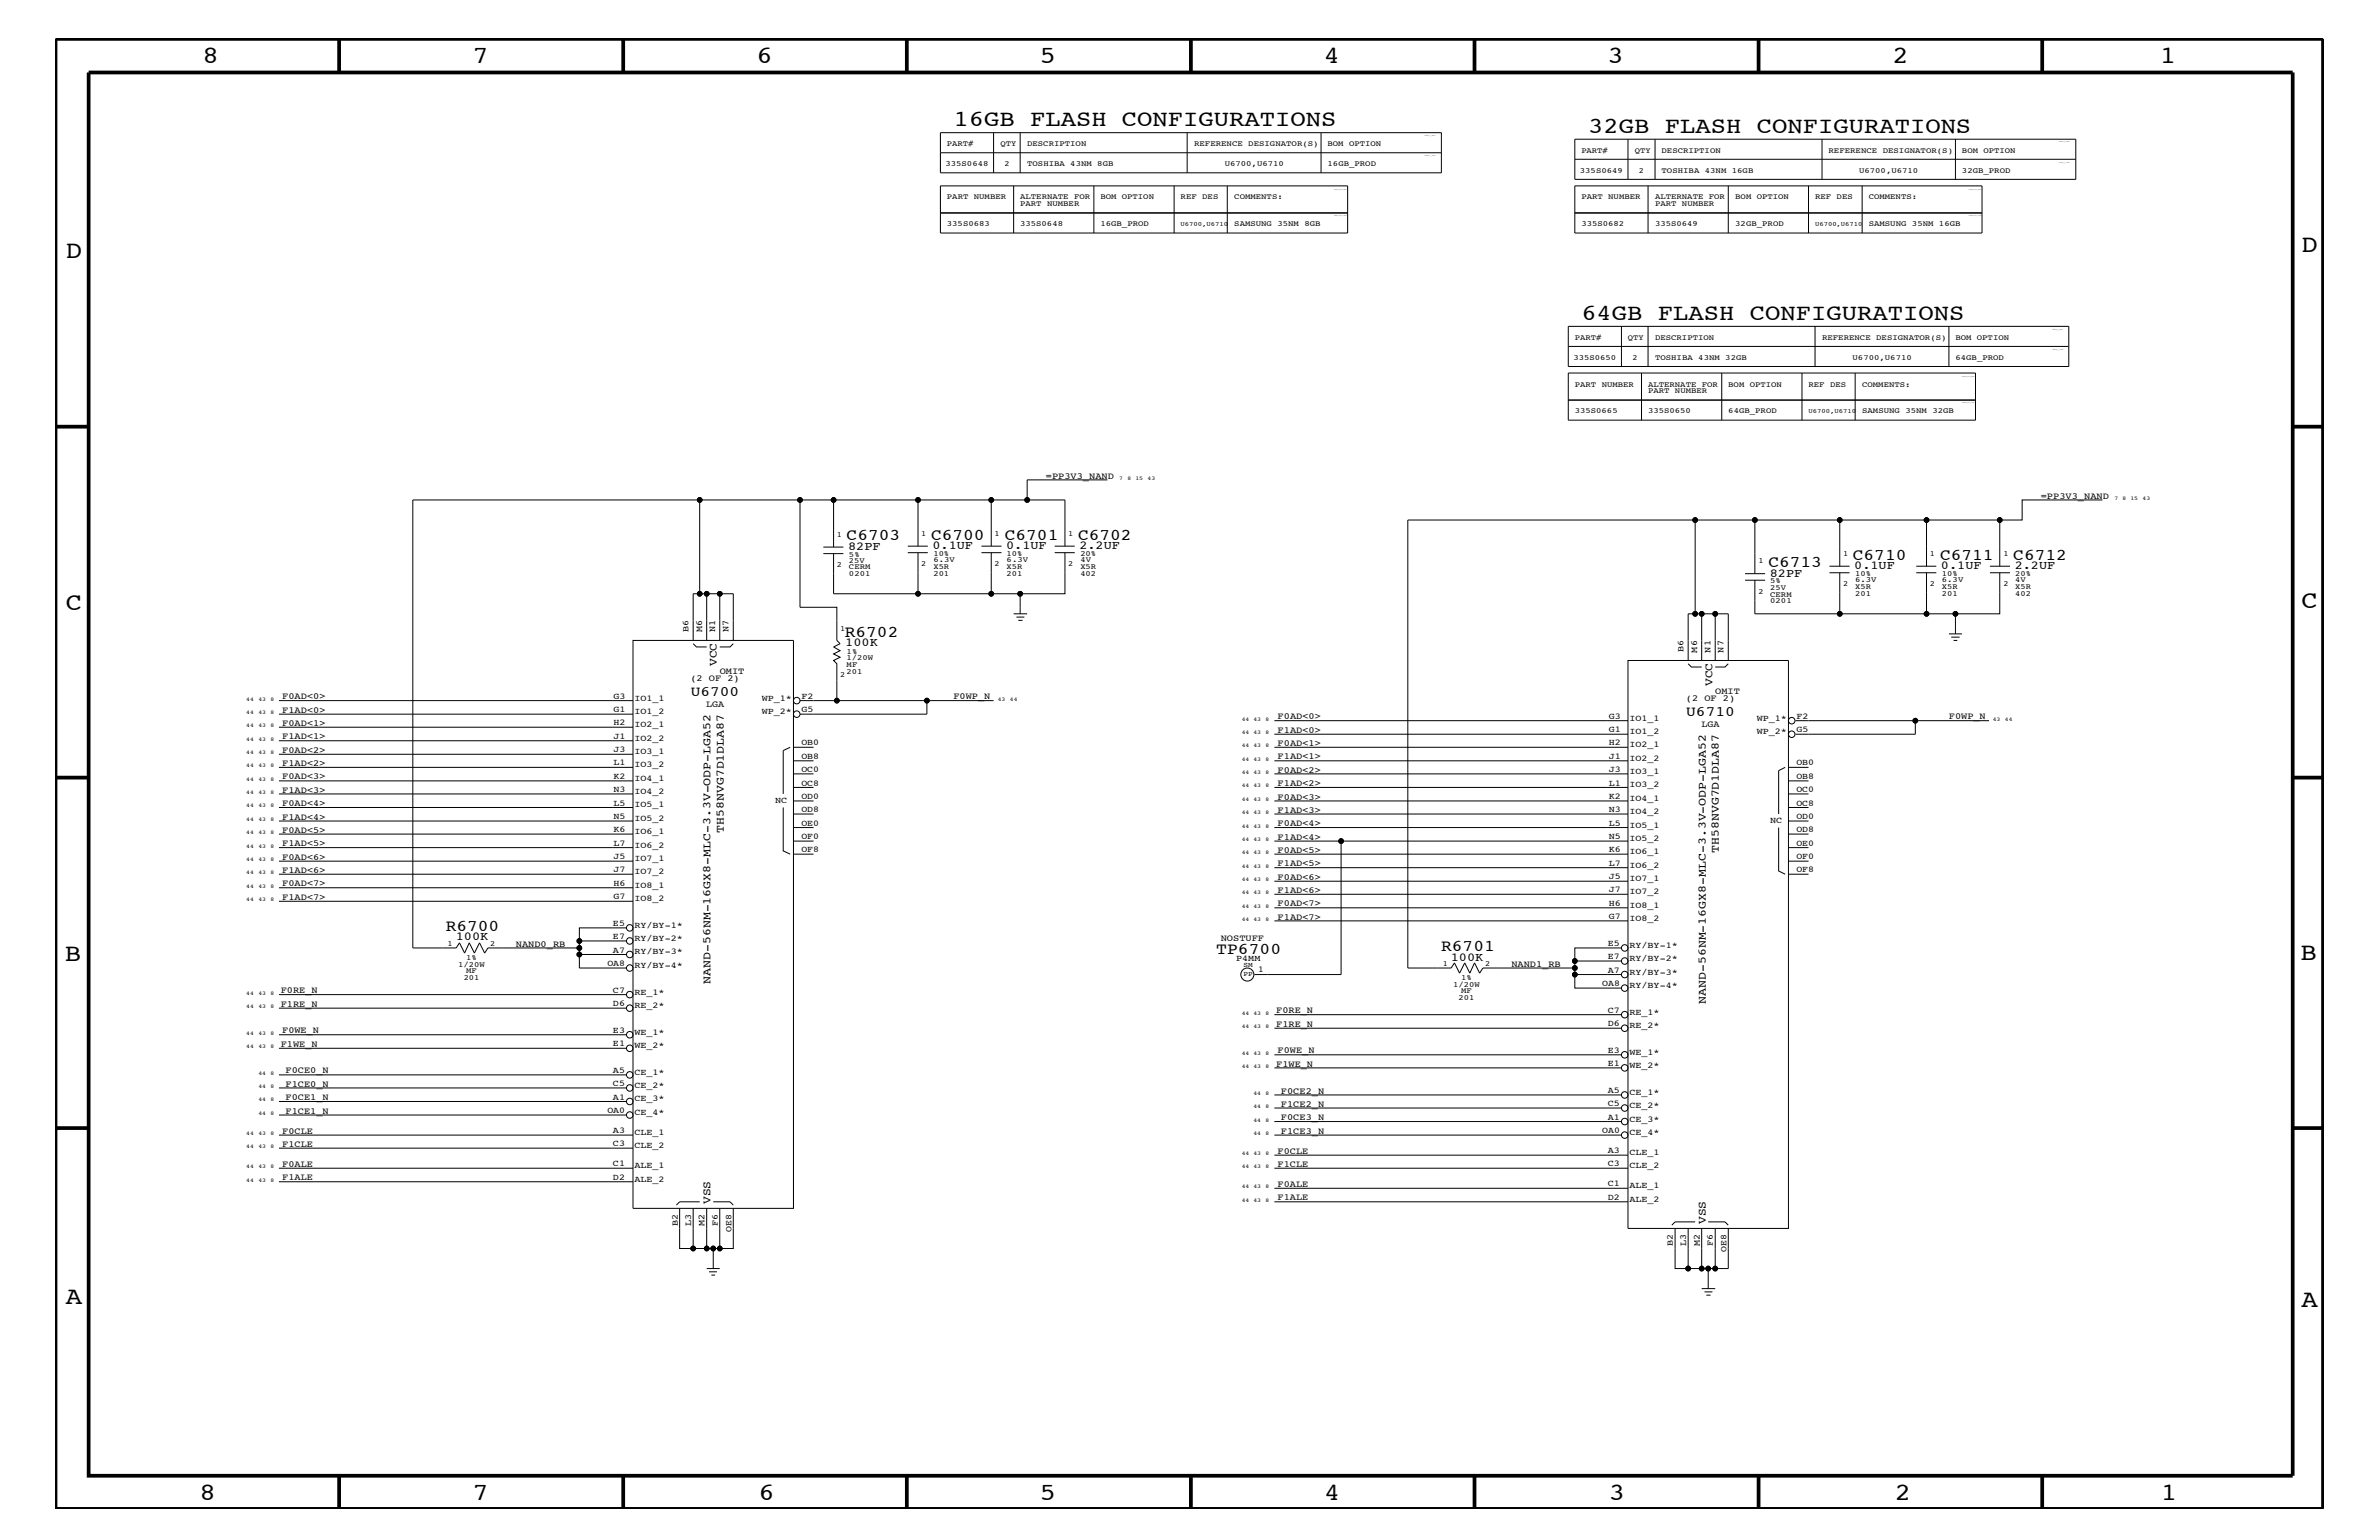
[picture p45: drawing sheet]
<svg xmlns="http://www.w3.org/2000/svg" width="432mm" height="279mm" viewBox="0 0 432 279" stroke-linecap="round" stroke-linejoin="round" font-family="sans-serif">
<defs><g id="words">
<g font-size="4.5">
<text x="36.7" y="11.5">8</text>
<text x="85.8" y="11.5">7</text>
<text x="137.3" y="11.5">6</text>
<text x="188.7" y="11.5">5</text>
<text x="240.3" y="11.5">4</text>
<text x="291.8" y="11.5">3</text>
<text x="343.5" y="11.5">2</text>
<text x="392" y="11.5">1</text>
<text x="11.9" y="46.8">D</text>
<text x="417.7" y="45.7">D</text>
<text x="11.9" y="110.6">C</text>
<text x="417.7" y="110.3">C</text>
<text x="11.8" y="174.3">B</text>
<text x="417.6" y="174.2">B</text>
<text x="11.9" y="236.7">A</text>
<text x="417.7" y="237.1">A</text>
<text x="36.2" y="272.1">8</text>
<text x="85.8" y="272.1">7</text>
<text x="137.7" y="272.1">6</text>
<text x="188.7" y="272.1">5</text>
<text x="240.4" y="272.1">4</text>
<text x="292" y="272.1">3</text>
<text x="343.9" y="272.1">2</text>
<text x="392.2" y="272.1">1</text>
</g>
<g font-size="4.1">
<text x="173.1" y="22.9">16GB FLASH CONFIGURATIONS</text>
<text x="288.3" y="24.1">32GB FLASH CONFIGURATIONS</text>
<text x="287" y="58">64GB FLASH CONFIGURATIONS</text>
</g>
<g font-size="3">
<text x="153.7" y="98">C6703</text>
<text x="169" y="97.9">C6700</text>
<text x="182.4" y="97.9">C6701</text>
<text x="195.7" y="97.9">C6702</text>
<text x="336.3" y="101.5">C6710</text>
<text x="352.1" y="101.5">C6711</text>
<text x="365.4" y="101.5">C6712</text>
<text x="321" y="102.9">C6713</text>
<text x="153.3" y="115.5">R6702</text>
<text x="80.9" y="168.9">R6700</text>
<text x="220.8" y="173.1">TP6700</text>
<text x="261.6" y="172.6">R6701</text>
</g>
<g font-size="2.6">
<text x="125.4" y="126.4">U6700</text>
<text x="306.1" y="130">U6710</text>
</g>
<g font-size="2.2">
<text x="153.9" y="99.9">82PF</text>
<text x="169.2" y="99.7">0.1UF</text>
<text x="182.6" y="99.7">0.1UF</text>
<text x="195.9" y="99.7">2.2UF</text>
<text x="321.2" y="104.7">82PF</text>
<text x="336.5" y="103.3">0.1UF</text>
<text x="352.3" y="103.3">0.1UF</text>
<text x="365.7" y="103.3">2.2UF</text>
<text x="153.4" y="117.3">100K</text>
<text x="82.7" y="170.6">100K</text>
<text x="263.3" y="174.3">100K</text>
</g>
<g font-size="2.1">
<text x="130.1" y="120.8" transform="rotate(-90 130.1 120.8)">VCC</text>
<text x="310.8" y="124.5" transform="rotate(-90 310.8 124.5)">VCC</text>
<text x="131.4" y="151.1" transform="rotate(-90 131.4 151.1)">TH58NVG7D1DLA87</text>
<text x="312" y="154.7" transform="rotate(-90 312 154.7)">TH58NVG7D1DLA87</text>
<text x="128.9" y="178.5" transform="rotate(-90 128.9 178.5)">NAND-56NM-16GX8-MLC-3.3V-ODP-LGA52</text>
<text x="309.6" y="182.1" transform="rotate(-90 309.6 182.1)">NAND-56NM-16GX8-MLC-3.3V-ODP-LGA52</text>
<text x="128.9" y="218.5" transform="rotate(-90 128.9 218.5)">VSS</text>
<text x="309.6" y="222.1" transform="rotate(-90 309.6 222.1)">VSS</text>
</g>
<g font-size="1.7">
<text x="189.8" y="86.9">=PP3V3_NAND</text>
<text x="370.4" y="90.5">=PP3V3_NAND</text>
<text x="127.4" y="114.8" transform="rotate(-90 127.4 114.8)">M6</text>
<text x="129.8" y="114.8" transform="rotate(-90 129.8 114.8)">N1</text>
<text x="132.2" y="114.8" transform="rotate(-90 132.2 114.8)">N7</text>
<text x="308" y="118.4" transform="rotate(-90 308 118.4)">M6</text>
<text x="310.5" y="118.4" transform="rotate(-90 310.5 118.4)">N1</text>
<text x="312.8" y="118.4" transform="rotate(-90 312.8 118.4)">N7</text>
<text x="125.3" y="123.6">(2 OF 2)</text>
<text x="130.6" y="122.3">OMIT</text>
<text x="311.3" y="125.9">OMIT</text>
<text x="51.2" y="131.7">F0AD&lt;1&gt;</text>
<text x="51.2" y="126.9">F0AD&lt;0&gt;</text>
<text x="51.2" y="129.3">F1AD&lt;0&gt;</text>
<text x="128.1" y="128.3">LGA</text>
<text x="173.1" y="126.9">F0WP_N</text>
<text x="231.9" y="130.5">F0AD&lt;0&gt;</text>
<text x="306" y="127.2">(2 OF 2)</text>
<text x="308.8" y="131.9">LGA</text>
<text x="353.7" y="130.5">F0WP_N</text>
<text x="51.2" y="136.6">F0AD&lt;2&gt;</text>
<text x="51.2" y="134.1">F1AD&lt;1&gt;</text>
<text x="231.9" y="137.8">F1AD&lt;1&gt;</text>
<text x="231.9" y="135.3">F0AD&lt;1&gt;</text>
<text x="231.9" y="133">F1AD&lt;0&gt;</text>
<text x="51.2" y="139">F1AD&lt;2&gt;</text>
<text x="51.2" y="141.4">F0AD&lt;3&gt;</text>
<text x="51.2" y="143.9">F1AD&lt;3&gt;</text>
<text x="231.9" y="142.6">F1AD&lt;2&gt;</text>
<text x="231.9" y="140.2">F0AD&lt;2&gt;</text>
<text x="51.2" y="146.2">F0AD&lt;4&gt;</text>
<text x="51.2" y="148.7">F1AD&lt;4&gt;</text>
<text x="231.9" y="149.9">F0AD&lt;4&gt;</text>
<text x="231.9" y="147.5">F1AD&lt;3&gt;</text>
<text x="231.9" y="145.1">F0AD&lt;3&gt;</text>
<text x="51.2" y="156">F0AD&lt;6&gt;</text>
<text x="51.2" y="153.5">F1AD&lt;5&gt;</text>
<text x="51.2" y="151.1">F0AD&lt;5&gt;</text>
<text x="231.9" y="152.3">F1AD&lt;4&gt;</text>
<text x="231.9" y="154.7">F0AD&lt;5&gt;</text>
<text x="51.2" y="158.4">F1AD&lt;6&gt;</text>
<text x="51.2" y="160.8">F0AD&lt;7&gt;</text>
<text x="231.9" y="162">F1AD&lt;6&gt;</text>
<text x="231.9" y="157.2">F1AD&lt;5&gt;</text>
<text x="231.9" y="159.6">F0AD&lt;6&gt;</text>
<text x="51.2" y="163.3">F1AD&lt;7&gt;</text>
<text x="231.9" y="166.9">F1AD&lt;7&gt;</text>
<text x="231.9" y="164.5">F0AD&lt;7&gt;</text>
<text x="93.6" y="171.7">NAND0_RB</text>
<text x="221.6" y="170.7">NOSTUFF</text>
<text x="274.3" y="175.4">NAND1_RB</text>
<text x="51" y="182.7">F1RE_N</text>
<text x="51" y="180.2">F0RE_N</text>
<text x="231.6" y="183.8">F0RE_N</text>
<text x="51" y="189.9">F1WE_N</text>
<text x="51.2" y="187.5">F0WE_N</text>
<text x="231.6" y="186.3">F1RE_N</text>
<text x="231.9" y="191.1">F0WE_N</text>
<text x="51.8" y="194.8">F0CE0_N</text>
<text x="51.8" y="197.2">F1CE0_N</text>
<text x="231.6" y="193.6">F1WE_N</text>
<text x="51.8" y="199.6">F0CE1_N</text>
<text x="51.8" y="202">F1CE1_N</text>
<text x="232.5" y="203.2">F0CE3_N</text>
<text x="232.5" y="200.9">F1CE2_N</text>
<text x="232.5" y="198.4">F0CE2_N</text>
<text x="51.2" y="205.7">F0CLE</text>
<text x="51.2" y="208.1">F1CLE</text>
<text x="231.9" y="209.3">F0CLE</text>
<text x="232.5" y="205.7">F1CE3_N</text>
<text x="51.2" y="211.7">F0ALE</text>
<text x="51.2" y="214.2">F1ALE</text>
<text x="231.9" y="211.7">F1CLE</text>
<text x="231.9" y="215.3">F0ALE</text>
<text x="231.9" y="217.8">F1ALE</text>
<text x="125.5" y="222.4" transform="rotate(-90 125.5 222.4)">L3</text>
<text x="127.8" y="222.4" transform="rotate(-90 127.8 222.4)">M2</text>
<text x="306.1" y="226.1" transform="rotate(-90 306.1 226.1)">L3</text>
<text x="308.5" y="226.1" transform="rotate(-90 308.5 226.1)">M2</text>
</g>
<g font-size="1.6">
<text x="125" y="114.7" transform="rotate(-90 125 114.7)">B6</text>
<text x="305.6" y="118.2" transform="rotate(-90 305.6 118.2)">B6</text>
<text x="111.3" y="126.8">G3</text>
<text x="111.3" y="129.1">G1</text>
<text x="111.3" y="131.6">H2</text>
<text x="115.1" y="127.1">IO1_1</text>
<text x="115.1" y="131.9">IO2_1</text>
<text x="115.1" y="129.6">IO1_2</text>
<text x="138.3" y="129.6">WP_2*</text>
<text x="138.3" y="127.1">WP_1*</text>
<text x="145.5" y="126.8">F2</text>
<text x="145.5" y="129.1">G5</text>
<text x="292" y="130.4">G3</text>
<text x="295.7" y="130.8">IO1_1</text>
<text x="318.9" y="130.8">WP_1*</text>
<text x="326.1" y="130.4">F2</text>
<text x="111.3" y="134.1">J1</text>
<text x="111.3" y="136.4">J3</text>
<text x="115.1" y="134.4">IO2_2</text>
<text x="115.1" y="136.9">IO3_1</text>
<text x="145.5" y="135.2">OB0</text>
<text x="145.5" y="137.7">OB8</text>
<text x="292" y="132.8">G1</text>
<text x="292" y="135.2">H2</text>
<text x="292" y="137.7">J1</text>
<text x="295.7" y="135.6">IO2_1</text>
<text x="295.7" y="133.2">IO1_2</text>
<text x="318.9" y="133.2">WP_2*</text>
<text x="326.1" y="132.8">G5</text>
<text x="111.3" y="138.9">L1</text>
<text x="111.3" y="141.3">K2</text>
<text x="111.3" y="143.7">N3</text>
<text x="115.1" y="141.7">IO4_1</text>
<text x="115.1" y="139.2">IO3_2</text>
<text x="145.5" y="140.1">OC0</text>
<text x="145.5" y="142.5">OC8</text>
<text x="292" y="140.1">J3</text>
<text x="292" y="142.5">L1</text>
<text x="295.7" y="142.9">IO3_2</text>
<text x="295.7" y="138">IO2_2</text>
<text x="295.7" y="140.4">IO3_1</text>
<text x="326.1" y="138.9">OB0</text>
<text x="326.1" y="141.3">OB8</text>
<text x="326.1" y="143.7">OC0</text>
<text x="111.3" y="146.2">L5</text>
<text x="111.3" y="148.5">N5</text>
<text x="115.1" y="149">IO5_2</text>
<text x="115.1" y="146.5">IO5_1</text>
<text x="115.1" y="144">IO4_2</text>
<text x="140.7" y="145.7">NC</text>
<text x="145.5" y="144.9">OD0</text>
<text x="145.5" y="147.3">OD8</text>
<text x="145.5" y="149.8">OE0</text>
<text x="292" y="144.9">K2</text>
<text x="292" y="147.3">N3</text>
<text x="292" y="149.8">L5</text>
<text x="295.7" y="147.7">IO4_2</text>
<text x="295.7" y="145.3">IO4_1</text>
<text x="321.3" y="149.4">NC</text>
<text x="326.1" y="146.2">OC8</text>
<text x="326.1" y="148.5">OD0</text>
<text x="111.3" y="151">K6</text>
<text x="111.3" y="153.4">L7</text>
<text x="111.3" y="155.8">J5</text>
<text x="115.1" y="151.3">IO6_1</text>
<text x="115.1" y="153.8">IO6_2</text>
<text x="145.5" y="152.2">OF0</text>
<text x="145.5" y="154.6">OF8</text>
<text x="292" y="152.2">N5</text>
<text x="292" y="154.6">K6</text>
<text x="295.7" y="152.6">IO5_2</text>
<text x="295.7" y="150.1">IO5_1</text>
<text x="295.7" y="155">IO6_1</text>
<text x="326.1" y="151">OD8</text>
<text x="326.1" y="153.4">OE0</text>
<text x="326.1" y="155.8">OF0</text>
<text x="111.3" y="158.3">J7</text>
<text x="111.3" y="160.7">H6</text>
<text x="115.1" y="161.1">IO8_1</text>
<text x="115.1" y="158.6">IO7_2</text>
<text x="115.1" y="156.2">IO7_1</text>
<text x="292" y="157.1">L7</text>
<text x="292" y="159.5">J5</text>
<text x="292" y="161.9">J7</text>
<text x="295.7" y="157.4">IO6_2</text>
<text x="295.7" y="159.9">IO7_1</text>
<text x="326.1" y="158.3">OF8</text>
<text x="111.3" y="163.1">G7</text>
<text x="115.1" y="163.5">IO8_2</text>
<text x="292" y="164.4">H6</text>
<text x="292" y="166.7">G7</text>
<text x="295.7" y="167.1">IO8_2</text>
<text x="295.7" y="164.7">IO8_1</text>
<text x="295.7" y="162.2">IO7_2</text>
<text x="111.3" y="168">E5</text>
<text x="111.3" y="170.4">E7</text>
<text x="111.3" y="172.8">A7</text>
<text x="115.1" y="170.7">RY/BY-2*</text>
<text x="115.1" y="168.3">RY/BY-1*</text>
<text x="115.1" y="173.2">RY/BY-3*</text>
<text x="291.8" y="171.6">E5</text>
<text x="295.7" y="172">RY/BY-1*</text>
<text x="110.2" y="175.2">OA8</text>
<text x="115.1" y="175.6">RY/BY-4*</text>
<text x="224.4" y="174.3">P4MM</text>
<text x="228.3" y="176.3">1</text>
<text x="290.8" y="178.8">OA8</text>
<text x="291.8" y="174">E7</text>
<text x="291.8" y="176.5">A7</text>
<text x="295.7" y="179.3">RY/BY-4*</text>
<text x="295.7" y="174.4">RY/BY-2*</text>
<text x="295.7" y="176.8">RY/BY-3*</text>
<text x="111.3" y="180.1">C7</text>
<text x="111.3" y="182.5">D6</text>
<text x="115.1" y="182.9">RE_2*</text>
<text x="115.1" y="180.5">RE_1*</text>
<text x="291.8" y="183.8">C7</text>
<text x="295.7" y="184.1">RE_1*</text>
<text x="111.3" y="187.4">E3</text>
<text x="111.3" y="189.8">E1</text>
<text x="115.1" y="190.2">WE_2*</text>
<text x="115.1" y="187.7">WE_1*</text>
<text x="291.8" y="186.1">D6</text>
<text x="291.8" y="191">E3</text>
<text x="295.7" y="186.6">RE_2*</text>
<text x="295.7" y="191.4">WE_1*</text>
<text x="111.3" y="194.7">A5</text>
<text x="111.3" y="197">C5</text>
<text x="115.1" y="195">CE_1*</text>
<text x="115.1" y="197.4">CE_2*</text>
<text x="291.8" y="193.4">E1</text>
<text x="295.7" y="193.7">WE_2*</text>
<text x="110.2" y="201.9">OA0</text>
<text x="111.3" y="199.5">A1</text>
<text x="115.1" y="202.3">CE_4*</text>
<text x="115.1" y="199.8">CE_3*</text>
<text x="291.8" y="198.2">A5</text>
<text x="291.8" y="200.7">C5</text>
<text x="291.8" y="203.1">A1</text>
<text x="295.7" y="203.5">CE_3*</text>
<text x="295.7" y="198.7">CE_1*</text>
<text x="295.7" y="201">CE_2*</text>
<text x="111.3" y="205.5">A3</text>
<text x="111.3" y="208">C3</text>
<text x="115.1" y="208.3">CLE_2</text>
<text x="115.1" y="205.9">CLE_1</text>
<text x="290.8" y="205.5">OA0</text>
<text x="291.8" y="209.2">A3</text>
<text x="295.7" y="209.6">CLE_1</text>
<text x="295.7" y="205.9">CE_4*</text>
<text x="111.3" y="211.6">C1</text>
<text x="111.3" y="214.1">D2</text>
<text x="115.1" y="214.4">ALE_2</text>
<text x="115.1" y="212">ALE_1</text>
<text x="291.8" y="215.3">C1</text>
<text x="291.8" y="211.6">C3</text>
<text x="295.7" y="211.9">CLE_2</text>
<text x="295.7" y="215.6">ALE_1</text>
<text x="291.8" y="217.7">D2</text>
<text x="295.7" y="218">ALE_2</text>
<text x="123" y="222.4" transform="rotate(-90 123 222.4)">B2</text>
<text x="130.3" y="222.4" transform="rotate(-90 130.3 222.4)">F6</text>
<text x="132.8" y="223.5" transform="rotate(-90 132.8 223.5)">OE8</text>
<text x="303.6" y="226.1" transform="rotate(-90 303.6 226.1)">B2</text>
<text x="310.9" y="226.1" transform="rotate(-90 310.9 226.1)">F6</text>
<text x="313.4" y="227.1" transform="rotate(-90 313.4 227.1)">OE8</text>
</g>
<g font-size="1.4">
<text x="171.9" y="26.5">PART#</text>
<text x="181.6" y="26.5">QTY</text>
<text x="186.4" y="26.5">DESCRIPTION</text>
<text x="216.7" y="26.5">REFERENCE DESIGNATOR(S)</text>
<text x="241" y="26.5">BOM OPTION</text>
<text x="287" y="27.7">PART#</text>
<text x="296.8" y="27.7">QTY</text>
<text x="301.6" y="27.7">DESCRIPTION</text>
<text x="331.9" y="27.7">REFERENCE DESIGNATOR(S)</text>
<text x="356.1" y="27.7">BOM OPTION</text>
<text x="171.6" y="30.2">335S0648</text>
<text x="182.3" y="30.2">2</text>
<text x="186.4" y="30.2">TOSHIBA 43NM 8GB</text>
<text x="222.3" y="30.2">U6700,U6710</text>
<text x="241" y="30.2">16GB_PROD</text>
<text x="286.8" y="31.4">335S0649</text>
<text x="297.5" y="31.4">2</text>
<text x="301.6" y="31.4">TOSHIBA 43NM 16GB</text>
<text x="337.4" y="31.4">U6700,U6710</text>
<text x="356.1" y="31.4">32GB_PROD</text>
<text x="171.9" y="41">335S0683</text>
<text x="171.9" y="36.2">PART NUMBER</text>
<text x="185.2" y="41">335S0648</text>
<text x="185.2" y="37.4">PART NUMBER</text>
<text x="185.2" y="36.2">ALTERNATE FOR</text>
<text x="199.7" y="36.2">BOM OPTION</text>
<text x="199.7" y="41">16GB_PROD</text>
<text x="214.3" y="36.2">REF DES</text>
<text x="224" y="36.2">COMMENTS:</text>
<text x="224" y="41">SAMSUNG 35NM 8GB</text>
<text x="287" y="36.2">PART NUMBER</text>
<text x="287" y="41">335S0682</text>
<text x="300.4" y="36.2">ALTERNATE FOR</text>
<text x="300.4" y="41">335S0649</text>
<text x="300.4" y="37.4">PART NUMBER</text>
<text x="315" y="41">32GB_PROD</text>
<text x="315" y="36.2">BOM OPTION</text>
<text x="329.4" y="36.2">REF DES</text>
<text x="339.2" y="41">SAMSUNG 35NM 16GB</text>
<text x="339.2" y="36.2">COMMENTS:</text>
<text x="285.6" y="65.3">335S0650</text>
<text x="285.8" y="61.7">PART#</text>
<text x="295.5" y="61.7">QTY</text>
<text x="296.3" y="65.3">2</text>
<text x="300.4" y="65.3">TOSHIBA 43NM 32GB</text>
<text x="300.4" y="61.7">DESCRIPTION</text>
<text x="330.7" y="61.7">REFERENCE DESIGNATOR(S)</text>
<text x="336.3" y="65.3">U6700,U6710</text>
<text x="354.9" y="65.3">64GB_PROD</text>
<text x="354.9" y="61.7">BOM OPTION</text>
<text x="285.8" y="70.1">PART NUMBER</text>
<text x="299.1" y="70.1">ALTERNATE FOR</text>
<text x="299.1" y="71.3">PART NUMBER</text>
<text x="313.7" y="70.1">BOM OPTION</text>
<text x="328.3" y="70.1">REF DES</text>
<text x="338" y="70.1">COMMENTS:</text>
<text x="285.8" y="75">335S0665</text>
<text x="299.1" y="75">335S0650</text>
<text x="313.7" y="75">64GB_PROD</text>
<text x="338" y="75">SAMSUNG 35NM 32GB</text>
<text x="151.9" y="97.4">1</text>
<text x="154.1" y="101">5%</text>
<text x="167.2" y="97.2">1</text>
<text x="169.4" y="102">6.3V</text>
<text x="169.4" y="100.9">10%</text>
<text x="180.5" y="97.2">1</text>
<text x="182.7" y="102">6.3V</text>
<text x="182.7" y="100.9">10%</text>
<text x="193.9" y="97.2">1</text>
<text x="196.1" y="100.9">20%</text>
<text x="196.1" y="102">4V</text>
<text x="334.5" y="100.9">1</text>
<text x="350.3" y="100.9">1</text>
<text x="363.6" y="100.9">1</text>
<text x="151.9" y="102.9">2</text>
<text x="154.1" y="102.1">25V</text>
<text x="154.1" y="103.3">CERM</text>
<text x="154.1" y="104.6">0201</text>
<text x="167.2" y="102.7">2</text>
<text x="169.4" y="104.4">201</text>
<text x="169.4" y="103.2">X5R</text>
<text x="180.5" y="102.7">2</text>
<text x="182.7" y="103.2">X5R</text>
<text x="182.7" y="104.4">201</text>
<text x="193.9" y="102.7">2</text>
<text x="196.1" y="103.2">X5R</text>
<text x="196.1" y="104.4">402</text>
<text x="319.2" y="102.2">1</text>
<text x="319.2" y="107.7">2</text>
<text x="321.3" y="105.9">5%</text>
<text x="321.3" y="107">25V</text>
<text x="334.5" y="106.4">2</text>
<text x="336.7" y="104.5">10%</text>
<text x="336.7" y="106.9">X5R</text>
<text x="336.7" y="105.6">6.3V</text>
<text x="350.3" y="106.4">2</text>
<text x="352.5" y="106.9">X5R</text>
<text x="352.5" y="104.5">10%</text>
<text x="352.5" y="105.6">6.3V</text>
<text x="363.6" y="106.4">2</text>
<text x="365.8" y="104.5">20%</text>
<text x="365.8" y="106.9">X5R</text>
<text x="365.8" y="105.6">4V</text>
<text x="321.3" y="108.2">CERM</text>
<text x="321.3" y="109.4">0201</text>
<text x="336.7" y="108.1">201</text>
<text x="352.5" y="108.1">201</text>
<text x="365.8" y="108.1">402</text>
<text x="152.5" y="114.4">1</text>
<text x="153.7" y="118.6">1%</text>
<text x="153.7" y="119.8">1/20W</text>
<text x="152.5" y="122.9">2</text>
<text x="153.7" y="121">MF</text>
<text x="153.7" y="122.3">201</text>
<text x="81.2" y="171.6">1</text>
<text x="89" y="171.6">2</text>
<text x="83.2" y="175.4">1/20W</text>
<text x="84.2" y="177.7">201</text>
<text x="84.6" y="176.6">MF</text>
<text x="84.6" y="174.2">1%</text>
<text x="261.9" y="175.2">1</text>
<text x="263.8" y="179">1/20W</text>
<text x="265.2" y="177.7">1%</text>
<text x="269.6" y="175.2">2</text>
<text x="264.8" y="181.4">201</text>
<text x="265.2" y="180.2">MF</text>
</g>
<g font-size="1.3">
<text x="225.7" y="177.2">PP</text>
<text x="225.7" y="175.4">SM</text>
</g>
<g font-size="1.2">
<text x="214.3" y="41">U6700,U6710</text>
<text x="329.4" y="41">U6700,U6710</text>
<text x="328.3" y="75">U6700,U6710</text>
</g>
<g font-size="1">
<text x="203.1" y="87.1">7</text>
<text x="204.6" y="87.1">8</text>
<text x="206.1" y="87.1">15</text>
<text x="208.3" y="87.1">43</text>
<text x="383.8" y="90.7">7</text>
<text x="385.2" y="90.7">8</text>
<text x="386.7" y="90.7">15</text>
<text x="388.9" y="90.7">43</text>
<text x="44.7" y="131.9">44</text>
<text x="44.7" y="127.1">44</text>
<text x="44.7" y="129.6">44</text>
<text x="46.9" y="131.9">43</text>
<text x="46.9" y="127.1">43</text>
<text x="46.9" y="129.6">43</text>
<text x="49.1" y="131.9">8</text>
<text x="49.1" y="127.1">8</text>
<text x="49.1" y="129.6">8</text>
<text x="181.1" y="127.1">43</text>
<text x="183.3" y="127.1">44</text>
<text x="225.4" y="130.8">44 43</text>
<text x="229.7" y="130.8">8</text>
<text x="361.7" y="130.8">43</text>
<text x="363.9" y="130.8">44</text>
<text x="44.7" y="136.8">44</text>
<text x="44.7" y="134.4">44</text>
<text x="46.9" y="136.8">43</text>
<text x="46.9" y="134.4">43</text>
<text x="49.1" y="136.8">8</text>
<text x="49.1" y="134.4">8</text>
<text x="225.4" y="135.6">44 43</text>
<text x="225.4" y="133.2">44 43</text>
<text x="229.7" y="135.6">8</text>
<text x="229.7" y="133.2">8</text>
<text x="44.7" y="139.2">44</text>
<text x="44.7" y="141.7">44</text>
<text x="46.9" y="139.2">43</text>
<text x="46.9" y="141.7">43</text>
<text x="49.1" y="139.2">8</text>
<text x="49.1" y="141.7">8</text>
<text x="225.4" y="142.9">44 43</text>
<text x="225.4" y="138">44 43</text>
<text x="225.4" y="140.4">44 43</text>
<text x="229.7" y="142.9">8</text>
<text x="229.7" y="138">8</text>
<text x="229.7" y="140.4">8</text>
<text x="44.7" y="146.5">44</text>
<text x="44.7" y="149">44</text>
<text x="44.7" y="144">44</text>
<text x="46.9" y="146.5">43</text>
<text x="46.9" y="149">43</text>
<text x="46.9" y="144">43</text>
<text x="49.1" y="146.5">8</text>
<text x="49.1" y="149">8</text>
<text x="49.1" y="144">8</text>
<text x="225.4" y="147.7">44 43</text>
<text x="225.4" y="145.3">44 43</text>
<text x="229.7" y="147.7">8</text>
<text x="229.7" y="145.3">8</text>
<text x="44.7" y="153.8">44</text>
<text x="44.7" y="151.3">44</text>
<text x="46.9" y="153.8">43</text>
<text x="46.9" y="151.3">43</text>
<text x="49.1" y="153.8">8</text>
<text x="49.1" y="151.3">8</text>
<text x="225.4" y="150.1">44 43</text>
<text x="225.4" y="155">44 43</text>
<text x="225.4" y="152.6">44 43</text>
<text x="229.7" y="152.6">8</text>
<text x="229.7" y="150.1">8</text>
<text x="229.7" y="155">8</text>
<text x="44.7" y="156.2">44</text>
<text x="44.7" y="158.6">44</text>
<text x="44.7" y="161.1">44</text>
<text x="46.9" y="156.2">43</text>
<text x="46.9" y="158.6">43</text>
<text x="46.9" y="161.1">43</text>
<text x="49.1" y="156.2">8</text>
<text x="49.1" y="158.6">8</text>
<text x="49.1" y="161.1">8</text>
<text x="225.4" y="157.4">44 43</text>
<text x="225.4" y="159.9">44 43</text>
<text x="229.7" y="157.4">8</text>
<text x="229.7" y="159.9">8</text>
<text x="44.7" y="163.5">44</text>
<text x="46.9" y="163.5">43</text>
<text x="49.1" y="163.5">8</text>
<text x="225.4" y="167.1">44 43</text>
<text x="225.4" y="162.2">44 43</text>
<text x="225.4" y="164.7">44 43</text>
<text x="229.7" y="167.1">8</text>
<text x="229.7" y="162.2">8</text>
<text x="229.7" y="164.7">8</text>
<text x="44.7" y="182.9">44</text>
<text x="44.7" y="180.5">44</text>
<text x="46.9" y="182.9">43</text>
<text x="46.9" y="180.5">43</text>
<text x="49.1" y="182.9">8</text>
<text x="49.1" y="180.5">8</text>
<text x="225.4" y="184.1">44 43</text>
<text x="229.7" y="184.1">8</text>
<text x="44.7" y="187.7">44</text>
<text x="44.7" y="190.2">44</text>
<text x="46.9" y="187.7">43</text>
<text x="46.9" y="190.2">43</text>
<text x="49.1" y="187.7">8</text>
<text x="49.1" y="190.2">8</text>
<text x="225.4" y="186.5">44 43</text>
<text x="225.4" y="191.4">44 43</text>
<text x="229.7" y="186.5">8</text>
<text x="229.7" y="191.4">8</text>
<text x="46.9" y="195">44</text>
<text x="46.9" y="197.4">44</text>
<text x="49.1" y="195">8</text>
<text x="49.1" y="197.4">8</text>
<text x="225.4" y="193.7">44 43</text>
<text x="229.7" y="193.7">8</text>
<text x="46.9" y="199.8">44</text>
<text x="46.9" y="202.3">44</text>
<text x="49.1" y="199.8">8</text>
<text x="49.1" y="202.3">8</text>
<text x="227.5" y="201">44</text>
<text x="227.5" y="198.7">44</text>
<text x="227.5" y="203.5">44</text>
<text x="229.7" y="201">8</text>
<text x="229.7" y="198.7">8</text>
<text x="229.7" y="203.5">8</text>
<text x="44.7" y="205.9">44</text>
<text x="44.7" y="208.3">44</text>
<text x="46.9" y="205.9">43</text>
<text x="46.9" y="208.3">43</text>
<text x="49.1" y="205.9">8</text>
<text x="49.1" y="208.3">8</text>
<text x="225.4" y="209.6">44 43</text>
<text x="227.5" y="205.9">44</text>
<text x="229.7" y="209.6">8</text>
<text x="229.7" y="205.9">8</text>
<text x="44.7" y="211.9">44</text>
<text x="44.7" y="214.4">44</text>
<text x="46.9" y="211.9">43</text>
<text x="46.9" y="214.4">43</text>
<text x="49.1" y="211.9">8</text>
<text x="49.1" y="214.4">8</text>
<text x="225.4" y="211.9">44 43</text>
<text x="225.4" y="215.6">44 43</text>
<text x="229.7" y="211.9">8</text>
<text x="229.7" y="215.6">8</text>
<text x="225.4" y="218">44 43</text>
<text x="229.7" y="218">8</text>
</g>
</g></defs>
<g fill="none" stroke="#000" stroke-width=".18">
<path d="M170.7 27.7h90.9M170.7 33.7h73.9v8.6h-73.9zM170.7 38.6h73.9M170.7 24.1h90.9v7.3h-90.9zM180.3 24.1v7.3M184 33.7v8.6M185.2 24.1v7.3M198.5 33.7v8.6M213.1 33.7v8.6M215.5 24.1v7.3M222.8 33.7v8.6M239.8 24.1v7.3"/>
<path d="M285.8 28.9h91M285.8 25.3h91v7.2h-91zM285.8 33.7h73.9v8.6h-73.9zM285.8 38.6h73.9M295.5 25.3v7.2M299.1 33.7v8.6M300.4 25.3v7.2M313.7 33.7v8.6M328.3 33.7v8.6M330.7 25.3v7.2M338 33.7v8.6M354.9 25.3v7.2"/>
<path d="M284.6 59.2h90.9v7.3h-90.9zM294.3 59.2v7.3M299.1 59.2v7.3M329.4 59.2v7.3M353.7 59.2v7.3M284.6 62.9h90.9M284.6 67.7h74v8.5h-74zM284.6 72.6h74M297.9 67.7v8.5M312.5 67.7v8.5M327.1 67.7v8.5M336.7 67.7v8.5"/>
<path d="M127 90.7h-52.1v81.3h7.9l.6-.9 .9 1.8 .9-1.8 .9 1.8 .9-1.8 1 1.8 .6-.9h16.6v-1.3M127 90.7v17M127 90.7h18.2v19.5h6.7v6l.6 .6-1.2 .6 1.2 .7-1.2 .5 1.2 .6-1.2 .6 .6 .6v6.7h-6.7M145.2 90.7h6.1v8.6M149.4 99.3h3.7M151.3 90.7h15.3v8.4M164.8 99.1h3.6M166.6 90.7h13.3v8.4M178.1 99.1h3.7M186.4 90.7h6.9v8.4M191.4 99.1h3.7M201 87.1h-14.6v3.6h-6.5"/>
<path d="M307.7 94.3h10.8v9.8M318.5 94.3h15.4v8.4M333.9 94.3h15.8v8.4M349.7 94.3h13.3v8.4M381.6 90.7h-14.6v3.6h-4M114.9 116.2h29.1v103h-29.1zM125.8 116.8l.6 .6h1.9M128.3 107.7h-2.5v8.5M130.6 107.7h-2.3v8.5M130.6 107.7v8.5M130.6 107.7h2.5v8.5M133.1 116.8l-.6 .6h-1.9"/>
<path d="M149.4 100.4h3.7M151.3 100.4v7.3h15.3M164.8 100.3h3.6M166.6 100.3v7.4h13.3M178.1 100.3h3.7M179.9 100.3v7.4M179.9 107.7h5.3M184 111.4h2.4M184.5 112h1.4M184.8 112.6h.8M185.2 107.7v3.7M191.4 100.3h3.7"/>
<path d="M193.3 100.3v7.4h-8.1M295.5 119.8h29.1v103.1h-29.1zM307.7 111.4v-17.1h-52.2v81.3h7.9l.6-.9 .9 1.9 1-1.9 .9 1.9 .8-1.9 1 1.9 .6-1h16.6v-1.2M308.9 111.4h-2.5v8.4M311.3 111.4h2.4v8.4M311.3 111.4v8.4M311.3 111.4h-2.4v8.4M316.7 104.1h3.7M316.7 105.3h3.7M318.5 105.3v6.1h15.4M332.1 103.9h3.6M332.1 102.7h3.6"/>
<path d="M333.9 103.9v7.5h15.8M347.8 102.7h3.7M347.8 103.9h3.7M349.7 111.4h5.2M349.7 103.9v7.5M353.7 115h2.4M354.2 115.6h1.5M354.6 116.2h.7M354.9 111.4v3.6M361.2 102.7h3.6M361.2 103.9h3.6M363 103.9v7.5h-8.1"/>
<path d="M50.6 139.2h64.3M50.6 136.8h64.3M50.6 134.4h64.3M50.6 131.9h64.3M50.6 129.6h64.3M50.6 127.1h64.3M143.4 135.6l-1.2 .6v7.8M144 135.6h3.7M144 138h3.7M151.9 127.1h28.4M168.2 127.1v2.5h-23M231.3 135.6h64.2"/>
<path d="M231.3 138h64.2M231.3 133.2h64.2M231.3 130.8h64.2M306.4 120.4l.6 .6h1.9M313.7 120.4l-.6 .6h-1.8M324 139.2l-1.2 .6v7.9M324.6 139.2h3.7M325.9 130.8h35.1M347.6 130.8v2.4h-21.7M50.6 158.6h64.3M50.6 149h64.3M50.6 146.5h64.3"/>
<path d="M50.6 144h64.3M50.6 141.7h64.3M50.6 151.3h64.3M50.6 153.8h64.3M50.6 156.2h64.3M142.2 146.5v7.9l1.2 .6M144 140.4h3.7M144 150.1h3.7M144 145.3h3.7M144 142.9h3.7M144 147.7h3.7M144 152.6h3.7"/>
<path d="M144 155h3.7M231.3 152.6h64.2M231.3 140.4h64.2M231.3 150.1h64.2M231.3 145.3h64.2M231.3 142.9h64.2M231.3 147.7h64.2M231.3 155h64.2M231.3 157.4h64.2M231.3 159.9h64.2M243.4 152.6v24.2h-15.7M322.8 150.1v7.9l1.2 .6"/>
<path d="M324.6 158.6h3.7M324.6 149h3.7M324.6 146.5h3.7M324.6 144h3.7M324.6 141.7h3.7M324.6 151.3h3.7M324.6 153.8h3.7M324.6 156.2h3.7M50.6 163.5h64.3M50.6 161.1h64.3M105.2 172v1.2h8.5M105.2 173.2v2.4h8.5"/>
<path d="M113.6 168.3h-8.4v2.4h8.5M231.3 167.1h64.2M231.3 164.7h64.2M231.3 162.2h64.2M285.8 175.6v1.2h8.5M285.8 176.8v2.5h8.5M294.3 172h-8.5v2.4h8.5M50.6 182.9h63M50.6 195h63.1M50.6 190.2h63M50.6 187.7h63M50.6 180.5h63"/>
<path d="M50.6 199.8h63.1M50.6 197.4h63.1M231.3 186.5h63M231.3 198.7h63M231.3 193.7h63M231.3 191.4h63M231.3 184.1h63M50.6 214.4h64.3M50.6 211.9h64.3M50.6 208.3h64.3M50.6 205.9h64.3M50.6 202.3h63.1"/>
<path d="M123.4 219.2v7.3h2.4M125.8 219.2v7.3h2.5M127 218h-3.6l-.6 .6M128.3 219.2v7.3h1.2v3.7M129.5 218h3l.6 .6M130.6 219.2v7.3h2.5v-7.3M231.3 205.9h63M231.3 211.9h64.2M231.3 209.6h64.2M231.3 203.5h63M231.3 201h63M231.3 218h64.2"/>
<path d="M231.3 215.6h64.2M128.3 230.2h2.3M128.7 230.7h1.4M129.1 231.3h.7M129.5 226.5h1.1M304 222.9v7.3h2.4M306.4 222.9v7.3h2.5M307.7 221.7h-3.7l-.6 .6M308.9 233.8h2.4M308.9 222.9v7.3h1.1M309.4 234.4h1.4M309.7 235h.8"/>
<path d="M310 221.7h3.1l.6 .6M311.3 222.9v7.3h-1.3v3.6M313.7 222.9v7.3h-2.4"/>
<circle cx="127" cy="90.7" r=".42"/>
<circle cx="145.2" cy="90.7" r=".42"/>
<circle cx="151.3" cy="90.7" r=".42"/>
<circle cx="166.6" cy="90.7" r=".42"/>
<circle cx="179.9" cy="90.7" r=".42"/>
<circle cx="186.4" cy="90.7" r=".42"/>
<circle cx="307.7" cy="94.3" r=".42"/>
<circle cx="318.5" cy="94.3" r=".42"/>
<circle cx="333.9" cy="94.3" r=".42"/>
<circle cx="349.7" cy="94.3" r=".42"/>
<circle cx="363" cy="94.3" r=".42"/>
<circle cx="127" cy="107.7" r=".42"/>
<circle cx="128.3" cy="107.7" r=".42"/>
<circle cx="130.6" cy="107.7" r=".42"/>
<circle cx="166.6" cy="107.7" r=".42"/>
<circle cx="179.9" cy="107.7" r=".42"/>
<circle cx="185.2" cy="107.7" r=".42"/>
<circle cx="307.7" cy="111.4" r=".42"/>
<circle cx="308.9" cy="111.4" r=".42"/>
<circle cx="311.3" cy="111.4" r=".42"/>
<circle cx="333.9" cy="111.4" r=".42"/>
<circle cx="349.7" cy="111.4" r=".42"/>
<circle cx="354.9" cy="111.4" r=".42"/>
<circle cx="144.6" cy="127.1" r=".59"/>
<circle cx="144.6" cy="129.6" r=".59"/>
<circle cx="151.9" cy="127.1" r=".42"/>
<circle cx="168.2" cy="127.1" r=".42"/>
<circle cx="325.2" cy="133.2" r=".59"/>
<circle cx="325.2" cy="130.8" r=".59"/>
<circle cx="347.6" cy="130.8" r=".42"/>
<circle cx="243.4" cy="152.6" r=".42"/>
<circle cx="105.2" cy="172" r=".42"/>
<circle cx="105.2" cy="173.2" r=".42"/>
<circle cx="105.2" cy="170.7" r=".42"/>
<circle cx="114.3" cy="175.6" r=".59"/>
<circle cx="114.3" cy="173.2" r=".59"/>
<circle cx="114.3" cy="170.7" r=".59"/>
<circle cx="114.3" cy="168.3" r=".59"/>
<circle cx="226.4" cy="176.8" r="1.19"/>
<circle cx="285.8" cy="174.4" r=".42"/>
<circle cx="285.8" cy="176.8" r=".42"/>
<circle cx="285.8" cy="175.6" r=".42"/>
<circle cx="294.9" cy="172" r=".59"/>
<circle cx="294.9" cy="179.3" r=".59"/>
<circle cx="294.9" cy="174.4" r=".59"/>
<circle cx="294.9" cy="176.8" r=".59"/>
<circle cx="114.3" cy="195" r=".59"/>
<circle cx="114.3" cy="187.7" r=".59"/>
<circle cx="114.3" cy="180.5" r=".59"/>
<circle cx="114.3" cy="182.9" r=".59"/>
<circle cx="114.3" cy="199.8" r=".59"/>
<circle cx="114.3" cy="197.4" r=".59"/>
<circle cx="114.3" cy="190.2" r=".59"/>
<circle cx="294.9" cy="184.1" r=".59"/>
<circle cx="294.9" cy="191.4" r=".59"/>
<circle cx="294.9" cy="186.5" r=".59"/>
<circle cx="294.9" cy="198.7" r=".59"/>
<circle cx="294.9" cy="193.7" r=".59"/>
<circle cx="114.3" cy="202.3" r=".59"/>
<circle cx="294.9" cy="203.5" r=".59"/>
<circle cx="294.9" cy="205.9" r=".59"/>
<circle cx="294.9" cy="201" r=".59"/>
<circle cx="125.8" cy="226.5" r=".42"/>
<circle cx="128.3" cy="226.5" r=".42"/>
<circle cx="129.5" cy="226.5" r=".42"/>
<circle cx="130.6" cy="226.5" r=".42"/>
<circle cx="306.4" cy="230.2" r=".42"/>
<circle cx="308.9" cy="230.2" r=".42"/>
<circle cx="310" cy="230.2" r=".42"/>
<circle cx="311.3" cy="230.2" r=".42"/>
</g>
<g fill="none" stroke="#000" stroke-width=".68" stroke-linecap="butt">
<path d="M10.1 7.1h411.5v266.7h-411.5zM16.1 13.2h400v254.5h-400zM61.6 7.1v6.1M113.1 7.1v6.1M164.6 7.1v6.1M216.2 7.1v6.1M267.6 7.1v6.1M319.2 7.1v6.1M370.7 7.1v6.1M10.1 77.4h6M416.1 77.4h5.5M10.1 141.1h6"/>
<path d="M416.1 141.1h5.5M10.1 204.7h6M416.1 204.7h5.5M61.6 267.7v6.1M113.1 267.7v6.1M164.6 267.7v6.1M216.2 268v5.8M267.6 267.7v6.1M319.2 267.7v6.1M370.7 267.7v6.1"/>
</g>
<g fill="#000">
<circle cx="127" cy="90.7" r=".42"/>
<circle cx="145.2" cy="90.7" r=".42"/>
<circle cx="151.3" cy="90.7" r=".42"/>
<circle cx="166.6" cy="90.7" r=".42"/>
<circle cx="179.9" cy="90.7" r=".42"/>
<circle cx="186.4" cy="90.7" r=".42"/>
<circle cx="307.7" cy="94.3" r=".42"/>
<circle cx="318.5" cy="94.3" r=".42"/>
<circle cx="333.9" cy="94.3" r=".42"/>
<circle cx="349.7" cy="94.3" r=".42"/>
<circle cx="363" cy="94.3" r=".42"/>
<circle cx="127" cy="107.7" r=".42"/>
<circle cx="128.3" cy="107.7" r=".42"/>
<circle cx="130.6" cy="107.7" r=".42"/>
<circle cx="166.6" cy="107.7" r=".42"/>
<circle cx="179.9" cy="107.7" r=".42"/>
<circle cx="185.2" cy="107.7" r=".42"/>
<circle cx="307.7" cy="111.4" r=".42"/>
<circle cx="308.9" cy="111.4" r=".42"/>
<circle cx="311.3" cy="111.4" r=".42"/>
<circle cx="333.9" cy="111.4" r=".42"/>
<circle cx="349.7" cy="111.4" r=".42"/>
<circle cx="354.9" cy="111.4" r=".42"/>
<circle cx="151.9" cy="127.1" r=".42"/>
<circle cx="168.2" cy="127.1" r=".42"/>
<circle cx="347.6" cy="130.8" r=".42"/>
<circle cx="243.4" cy="152.6" r=".42"/>
<circle cx="105.2" cy="173.2" r=".42"/>
<circle cx="105.2" cy="170.7" r=".42"/>
<circle cx="105.2" cy="172" r=".42"/>
<circle cx="285.8" cy="176.8" r=".42"/>
<circle cx="285.8" cy="174.4" r=".42"/>
<circle cx="285.8" cy="175.6" r=".42"/>
<circle cx="125.8" cy="226.5" r=".42"/>
<circle cx="128.3" cy="226.5" r=".42"/>
<circle cx="129.5" cy="226.5" r=".42"/>
<circle cx="130.6" cy="226.5" r=".42"/>
<circle cx="306.4" cy="230.2" r=".42"/>
<circle cx="308.9" cy="230.2" r=".42"/>
<circle cx="310" cy="230.2" r=".42"/>
<circle cx="311.3" cy="230.2" r=".42"/>
</g>
<use href="#words"/>
</svg>
